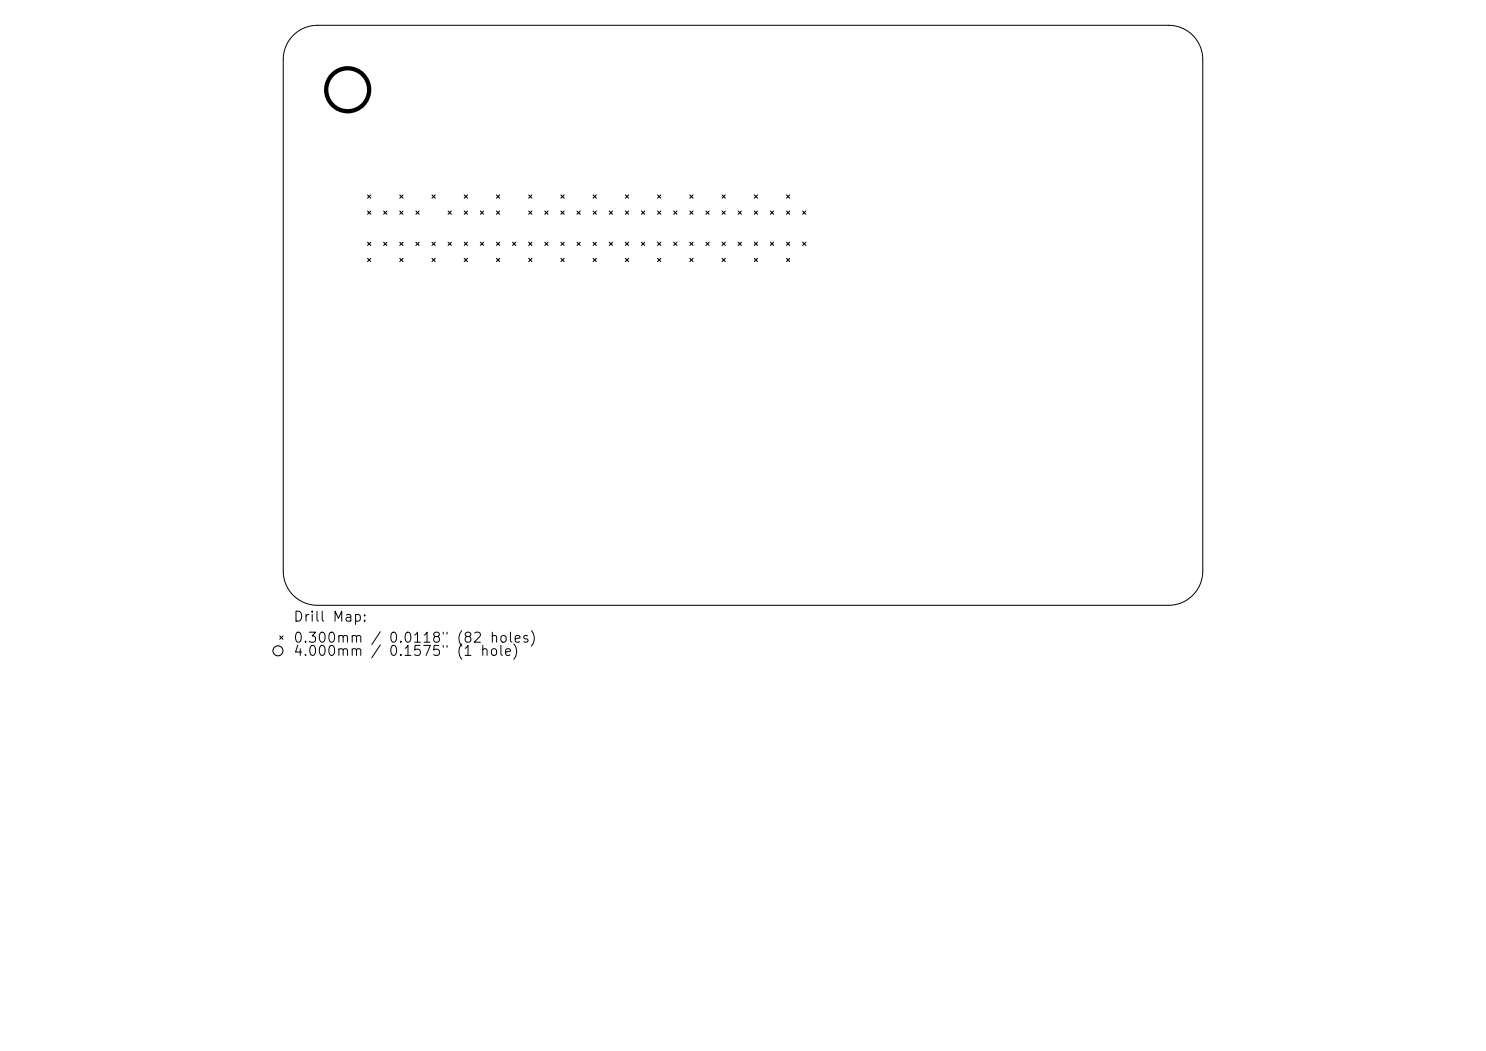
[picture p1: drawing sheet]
<svg xmlns="http://www.w3.org/2000/svg" width="297mm" height="210mm" viewBox="0 0 297 210" stroke-linecap="round" stroke-linejoin="round" font-family="sans-serif">
<defs><g id="words">
<g font-size="2">
<text x="58.5" y="124.7">Drill Map:</text>
<text x="58.5" y="128.9">0.300mm / 0.0118&quot; (82 holes)</text>
<text x="58.5" y="131.6">4.000mm</text>
<text x="77.5" y="131.6">0.1575&quot; (1 hole)</text>
</g>
</g></defs>
<path d="M58.6 7.1a6.8 6.8 0 0 1 4.8-2h170.2a6.8 6.8 0 0 1 6.8 6.8v102.2a6.8 6.8 0 0 1-6.8 6.9h-170.2a6.8 6.8 0 0 1-6.8-6.9v-102.2a6.8 6.8 0 0 1 2-4.8z" fill="none" stroke="#000" stroke-width=".2"/>
<g fill="none" stroke="#000" stroke-width=".21">
<path d="M73.5 39l.6 .6M74.1 39l-.6 .6M79.9 39l.6 .6M80.5 39l-.6 .6M86.3 39l.7 .6M87 39l-.7 .6M92.8 39l.6 .6M93.4 39l-.6 .6M99.2 39l.7 .6M99.9 39l-.7 .6M105.7 39l.6 .6M106.3 39l-.6 .6"/>
<path d="M112.1 39l.7 .6M112.8 39l-.7 .6M118.5 39l.7 .6M119.2 39l-.7 .6M125 39l.6 .6M125.6 39l-.6 .6M131.4 39l.7 .6M132.1 39l-.7 .6M137.9 39l.6 .6M138.5 39l-.6 .6M144.3 39l.7 .6M145 39l-.7 .6"/>
<path d="M150.8 39l.6 .6M151.4 39l-.6 .6M157.2 39l.6 .6M157.8 39l-.6 .6M73.5 42.2l.6 .6M73.5 48.4l.6 .6M73.5 51.6l.6 .7M74.1 42.2l-.6 .6M74.1 48.4l-.6 .6M74.1 51.6l-.6 .7M76.7 42.2l.6 .6M76.7 48.4l.6 .6"/>
<path d="M77.3 48.4l-.6 .6M77.3 42.2l-.6 .6M79.9 51.6l.6 .7M79.9 42.2l.6 .6M79.9 48.4l.6 .6M80.5 42.2l-.6 .6M80.5 48.4l-.6 .6M80.5 51.6l-.6 .7M83.1 42.2l.7 .6M83.1 48.4l.7 .6M83.8 48.4l-.7 .6M83.8 42.2l-.7 .6"/>
<path d="M86.3 51.6l.7 .7M86.3 48.4l.7 .6M87 48.4l-.7 .6M87 51.6l-.7 .7M89.6 42.2l.6 .6M89.6 48.4l.6 .6M90.2 48.4l-.6 .6M90.2 42.2l-.6 .6M92.8 51.6l.6 .7M92.8 42.2l.6 .6M92.8 48.4l.6 .6M93.4 42.2l-.6 .6"/>
<path d="M93.4 48.4l-.6 .6M93.4 51.6l-.6 .7M96 42.2l.7 .6M96 48.4l.7 .6M96.7 48.4l-.7 .6M96.7 42.2l-.7 .6M99.2 51.6l.7 .7M99.2 42.2l.7 .6M99.2 48.4l.7 .6M99.9 42.2l-.7 .6M99.9 48.4l-.7 .6M99.9 51.6l-.7 .7"/>
<path d="M102.4 48.4l.7 .6M103.1 48.4l-.7 .6M105.7 51.6l.6 .7M105.7 42.2l.6 .6M105.7 48.4l.6 .6M106.3 42.2l-.6 .6M106.3 48.4l-.6 .6M106.3 51.6l-.6 .7M108.9 42.2l.6 .6M108.9 48.4l.6 .6M109.5 48.4l-.6 .6M109.5 42.2l-.6 .6"/>
<path d="M112.1 51.6l.7 .7M112.1 42.2l.7 .6M112.1 48.4l.7 .6M112.8 42.2l-.7 .6M112.8 48.4l-.7 .6M112.8 51.6l-.7 .7M115.3 42.2l.7 .6M115.3 48.4l.7 .6M116 48.4l-.7 .6M116 42.2l-.7 .6M118.5 51.6l.7 .7M118.5 42.2l.7 .6"/>
<path d="M118.5 48.4l.7 .6M119.2 42.2l-.7 .6M119.2 48.4l-.7 .6M119.2 51.6l-.7 .7M121.8 42.2l.6 .6M121.8 48.4l.6 .6M122.4 48.4l-.6 .6M122.4 42.2l-.6 .6M125 51.6l.6 .7M125 42.2l.6 .6M125 48.4l.6 .6M125.6 42.2l-.6 .6"/>
<path d="M125.6 48.4l-.6 .6M125.6 51.6l-.6 .7M128.2 42.2l.7 .6M128.2 48.4l.7 .6M128.9 48.4l-.7 .6M128.9 42.2l-.7 .6M131.4 51.6l.7 .7M131.4 42.2l.7 .6M131.4 48.4l.7 .6M132.1 42.2l-.7 .6M132.1 48.4l-.7 .6M132.1 51.6l-.7 .7"/>
<path d="M134.7 42.2l.6 .6M134.7 48.4l.6 .6M135.3 48.4l-.6 .6M135.3 42.2l-.6 .6M137.9 51.6l.6 .7M137.9 42.2l.6 .6M137.9 48.4l.6 .6M138.5 42.2l-.6 .6M138.5 48.4l-.6 .6M138.5 51.6l-.6 .7M141.1 42.2l.6 .6M141.1 48.4l.6 .6"/>
<path d="M141.7 48.4l-.6 .6M141.7 42.2l-.6 .6M144.3 51.6l.7 .7M144.3 42.2l.7 .6M144.3 48.4l.7 .6M145 42.2l-.7 .6M145 48.4l-.7 .6M145 51.6l-.7 .7M147.5 42.2l.7 .6M147.5 48.4l.7 .6M148.2 48.4l-.7 .6M148.2 42.2l-.7 .6"/>
<path d="M150.8 51.6l.6 .7M150.8 42.2l.6 .6M150.8 48.4l.6 .6M151.4 42.2l-.6 .6M151.4 48.4l-.6 .6M151.4 51.6l-.6 .7M154 42.2l.6 .6M154 48.4l.6 .6M154.6 48.4l-.6 .6M154.6 42.2l-.6 .6M157.2 51.6l.6 .7M157.2 42.2l.6 .6"/>
<path d="M157.2 48.4l.6 .6M157.8 42.2l-.6 .6M157.8 48.4l-.6 .6M157.8 51.6l-.6 .7M160.4 42.2l.7 .6M160.4 48.4l.7 .6M161.1 48.4l-.7 .6M161.1 42.2l-.7 .6M55.9 127.1l.7 .6M56.6 127.1l-.7 .6"/>
<circle cx="55.6" cy="130" r="1"/>
</g>
<circle cx="69.5" cy="17.9" r="4.3" fill="none" stroke="#000" stroke-width=".86"/>
<use href="#words"/>
</svg>
